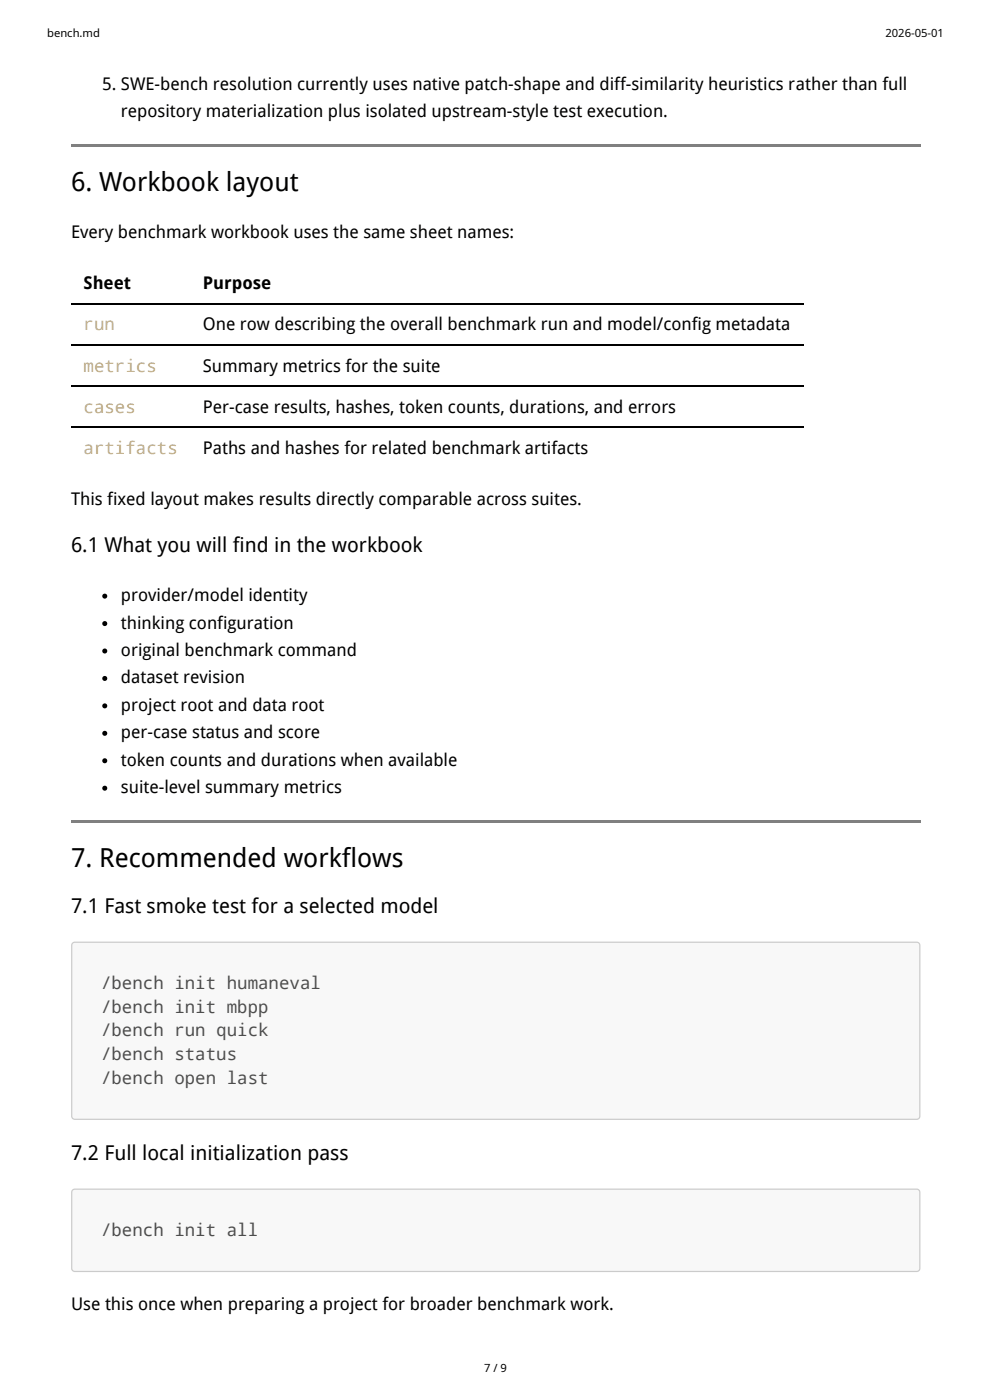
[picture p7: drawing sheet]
<svg xmlns="http://www.w3.org/2000/svg" width="210mm" height="297mm" viewBox="0 0 210 297" stroke-linecap="round" stroke-linejoin="round" font-family="sans-serif">
<defs><g id="words">
<g font-size="5.6">
<text x="15.1" y="40.5">6. Workbook layout</text>
<text x="15.1" y="183.9">7. Recommended workflows</text>
</g>
<g font-size="4.3">
<text x="15.1" y="117.2">6.1 What you will find in the workbook</text>
<text x="15.1" y="193.7">7.1 Fast smoke test for a selected model</text>
<text x="15.1" y="246.1">7.2 Full local initialization pass</text>
</g>
<g font-size="3.7">
<text x="21.7" y="19.1">5. SWE-bench resolution currently uses native patch-shape and diff-similarity heuristics rather than full</text>
<text x="25.7" y="24.9">repository materialization plus isolated upstream-style test execution.</text>
<text x="15.1" y="50.5">Every benchmark workbook uses the same sheet names:</text>
<text x="17.7" y="61.4">Sheet</text>
<text x="43" y="61.4">Purpose</text>
<text x="43" y="70.1">One row describing the overall benchmark run and model/config metadata</text>
<text x="43" y="78.8">Summary metrics for the suite</text>
<text x="43" y="87.6">Per-case results, hashes, token counts, durations, and errors</text>
<text x="43" y="96.3">Paths and hashes for related benchmark artifacts</text>
<text x="15.1" y="107.2">This fixed layout makes results directly comparable across suites.</text>
<text x="25.7" y="127.5">provider/model identity</text>
<text x="25.7" y="133.4">thinking configuration</text>
<text x="25.7" y="139.2">original benchmark command</text>
<text x="25.7" y="145">dataset revision</text>
<text x="25.7" y="150.8">project root and data root</text>
<text x="25.7" y="156.6">per-case status and score</text>
<text x="25.7" y="162.5">token counts and durations when available</text>
<text x="25.7" y="168.3">suite-level summary metrics</text>
<text x="15.1" y="277.8">Use this once when preparing a project for broader benchmark work.</text>
</g>
<g font-size="3.7" fill="#c9ae75">
<text x="17.7" y="70.1">run</text>
<text x="17.7" y="78.8">metrics</text>
<text x="17.7" y="87.6">cases</text>
<text x="17.7" y="96.3">artifacts</text>
</g>
<g font-size="3.7" fill="#4d4d4c">
<text x="21.4" y="209.8">/bench init humaneval</text>
<text x="21.4" y="214.8">/bench init mbpp</text>
<text x="21.4" y="219.9">/bench run quick</text>
<text x="21.4" y="224.9">/bench status</text>
<text x="21.4" y="229.9">/bench open last</text>
<text x="21.4" y="262.2">/bench init all</text>
</g>
<g font-size="2.4">
<text x="10" y="7.9">bench.md</text>
<text x="187.8" y="7.9">2026-05-01</text>
<text x="102.7" y="291">7 / 9</text>
</g>
</g></defs>
<path d="M15.1 30.7h180.2v.5h-180.2z" fill="#808080"/>
<path d="M15.1 64.4h155.3M15.1 73.2h155.3M15.1 81.9h155.3M15.1 90.6h155.3" fill="none" stroke="#000" stroke-width=".26"/>
<path d="M15.1 174.1h180.2v.5h-180.2z" fill="#808080"/>
<path d="M15.4 200.1l.5-.2h178.6a.66 .66 0 0 1 .6 .7v36.2a.66 .66 0 0 1-.6 .7h-178.6a.66 .66 0 0 1-.7-.7v-36.2z" fill="#f8f8f8"/>
<path d="M15.4 200.1l.5-.2h178.6a.66 .66 0 0 1 .6 .7v36.2a.66 .66 0 0 1-.6 .7h-178.6a.66 .66 0 0 1-.7-.7v-36.2z" fill="none" stroke="#ccc" stroke-width=".26"/>
<path d="M15.4 252.5l.5-.2h178.6a.66 .66 0 0 1 .6 .6v16.2a.66 .66 0 0 1-.6 .6h-178.6a.66 .66 0 0 1-.7-.6v-16.2z" fill="#f8f8f8"/>
<path d="M15.4 252.5l.5-.2h178.6a.66 .66 0 0 1 .6 .6v16.2a.66 .66 0 0 1-.6 .6h-178.6a.66 .66 0 0 1-.7-.6v-16.2z" fill="none" stroke="#ccc" stroke-width=".26"/>
<g fill="#000">
<circle cx="22.2" cy="126.5" r=".53"/>
<circle cx="22.2" cy="138.1" r=".53"/>
<circle cx="22.2" cy="132.3" r=".53"/>
<circle cx="22.2" cy="143.9" r=".53"/>
<circle cx="22.2" cy="149.8" r=".53"/>
<circle cx="22.2" cy="155.6" r=".53"/>
<circle cx="22.2" cy="161.4" r=".53"/>
<circle cx="22.2" cy="167.2" r=".53"/>
</g>
<use href="#words"/>
</svg>
